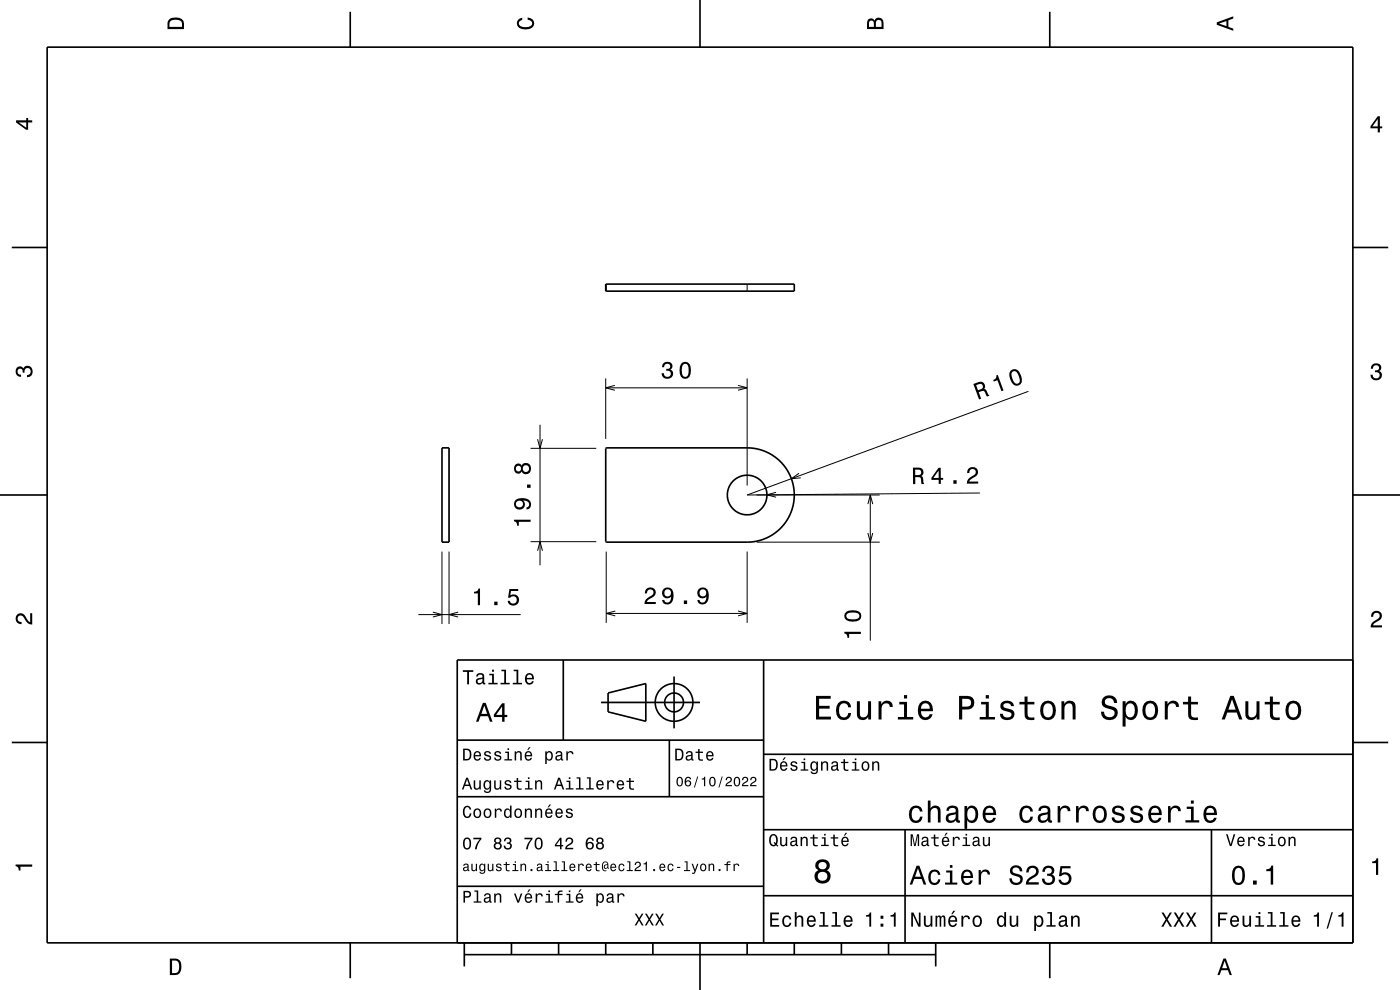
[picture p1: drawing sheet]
<svg xmlns="http://www.w3.org/2000/svg" width="297mm" height="210mm" viewBox="0 0 297 210" stroke-linecap="round" stroke-linejoin="round" font-family="sans-serif">
<g fill="none" stroke="#000" stroke-width=".21">
<path d="M128.6 60.3v1.5M158.5 60.3v1.5M112.6 95.1h13.9M114 93.2l.6 1.9 .5-1.9M114.6 90.1v29.8M128.5 80.3v12.8M128.5 82.3h30M130.4 81.7l-1.9 .6 1.9 .5M156.6 81.7l1.9 .6-1.9 .5M158.5 80.3v22.7M218.2 83l-59.7 22 49.4-.4M93.8 117v15.4"/>
<path d="M95.3 117v15.4M112.6 114.9h13.9M114 116.8l.6-1.9 .5 1.9M128.6 117v15.1M158.5 117v15.1M160.5 115h26.1M160.5 105h26.1M164.6 104.4l-1.9 .6 1.9 .5M169.5 100.4l-1.6 1.1 2-.1M184.1 106.9l.5-1.9 .5 1.9M184.1 113.1l.5 1.9 .5-1.9M184.6 105v30.9"/>
<path d="M88.8 130.4h21.7M91.8 129.9l2 .5-2 .5M97.2 129.9l-1.9 .5 1.9 .5M128.6 130.1h29.9M130.5 129.6l-1.9 .5 1.9 .5M156.6 129.6l1.9 .5-1.9 .5"/>
</g>
<g fill="none" stroke="#000" stroke-width=".35">
<path d="M10 10h277v190h-277zM74.3 2.5v7.5M148.5 0v10M222.7 2.5v7.5M2.5 52.5h7.5M287 52.5h7.5M128.5 60.3h40v1.5h-40zM93.8 95h1.5v20h-1.5zM128.5 95.1l30-.1a10 10 0 0 1 10 10 10 10 0 0 1-10 10h-29.9zM0 105h10M287 105h10M119.5 140v17"/>
<path d="M162 140v60M287 140h-190v60M2.5 157.5h7.5M97 157h65M127.5 149h21M129 147l8-2v8l-8-2zM142 157v12M143 143.5v11M287 157.5h7.5M97 169h65M162 176h125M162 160h125"/>
<path d="M192 176v24M257 176v24M97 188h65M162 190h125M74.3 200v7.5M98.5 202.5h100M98.5 200v5M108.5 200v2.5M118.5 200v2.5M128.5 200v2.5M138.5 200v2.5M148.5 200v10"/>
<path d="M158.5 200v2.5M168.5 200v2.5M178.5 200v2.5M188.5 200v2.5M198.5 200v5M222.7 200v7.5"/>
<circle cx="158.5" cy="105" r="4.2"/>
<circle cx="143" cy="149" r="2"/>
<circle cx="143" cy="149" r="4"/>
</g>
<g fill="#000">
<path d="M36 4a2.18 2.18 0 0 0-.5 2.2h3.5v-1.2a1.43 1.43 0 0 0-1.7-1.3zM36.3 4.4a2.15 2.15 0 0 1 2.2 .3l.1 1h-2.6v-1z" fill-rule="evenodd"/>
<path d="M109.9 4.2l.9-.4v.4a.7 .7 0 0 0-.7 .5 .7 .7 0 0 0 .3 .8 1.7 1.7 0 0 0 2.5-.5 .9 .9 0 0 0-1-.8v-.5a1.24 1.24 0 0 1 1.4 1.1 1.24 1.24 0 0 1-1 1.4 2.22 2.22 0 0 1-2.5-.7l-.2-.5z" fill-rule="evenodd"/>
<path d="M184.2 4.2l-.3 .7v1.3h3.5v-1.3a.98 .98 0 0 0-.7-1.1 .98 .98 0 0 0-1.2 .6 .84 .84 0 0 0-1.3-.2zM184.5 4.5a.54 .54 0 0 1 .6-.1 .54 .54 0 0 1 .3 .6v.7h-1zM185.9 4.4a.62 .62 0 0 1 .8-.1 .62 .62 0 0 1 .3 .6v.8h-1.2z" fill-rule="evenodd"/>
<path d="M258.1 4.7v.6l3.5 1.2v-.4l-1-.4v-1.4l1-.4v-.4zM258.6 5l1.6-.5v1z" fill-rule="evenodd"/>
<path d="M3.4 25.5v.5l2.1 1.5h.5v-1.5h.8v-.5h-.8v-.5h-.4v.5zM4 26h1.6v1.1z" fill-rule="evenodd"/>
<path d="M292.3 24.7l-1.6 2.1v.4h1.6v.9h.4v-.9h.5v-.4h-.5v-2.1zM292.3 25.2v1.6h-1.1z" fill-rule="evenodd"/>
<path d="M140.7 77l-.3 .9h.5a.62 .62 0 0 1 .3-.8 .62 .62 0 0 1 .8 .3 .62 .62 0 0 1-.2 .8h-.5v.4a.72 .72 0 0 1 1 .5 .72 .72 0 0 1-.5 .9 .72 .72 0 0 1-.9-.5l-.1-.3h-.4a1.18 1.18 0 0 0 1.5 1.2 1.18 1.18 0 0 0 .6-1.9l-.3-.1a.9 .9 0 0 0 .4-1.1 .9 .9 0 0 0-1.1-.6zM144.5 77.2a2.67 2.67 0 0 0 .3 3.1 1.14 1.14 0 0 0 1.7-.9 2.31 2.31 0 0 0-.6-2.5l-.5-.2-.6 .2zM145 77.3h.7a2.37 2.37 0 0 1 0 2.6h-.7a2.37 2.37 0 0 1 0-2.6z" fill-rule="evenodd"/>
<path d="M291.1 77.4a1.08 1.08 0 0 1 1.4-.2 1.08 1.08 0 0 1 .4 1.2l-.3 .3a1.06 1.06 0 0 1 .5 1.3 1.06 1.06 0 0 1-1.2 .7 1.1 1.1 0 0 1-1.2-1.2h.5a.71 .71 0 0 0 1 .8 .71 .71 0 0 0 .1-1.3h-.6v-.4a.61 .61 0 0 0 .8-.3 .61 .61 0 0 0-.2-.8 .61 .61 0 0 0-.9 .2l-.1 .5h-.5z" fill-rule="evenodd"/>
<path d="M3.6 78a.86 .86 0 0 1 1.4 .2 1.06 1.06 0 0 1 1.2-.6 1.06 1.06 0 0 1 .7 1.2 1.1 1.1 0 0 1-1.2 1.2v-.4a.71 .71 0 0 0 .8-1 .71 .71 0 0 0-1.3-.1v.6h-.4a.61 .61 0 0 0-.3-.8 .61 .61 0 0 0-.8 .2 .61 .61 0 0 0 .2 .8l.6 .2v.4a1.15 1.15 0 0 1-1.2-.6 1.15 1.15 0 0 1 .3-1.3z" fill-rule="evenodd"/>
<path d="M206.5 81.5l1.2 3.2 .4-.1-.5-1.4a.85 .85 0 0 1 1.4 .1l.4 .8 .5-.2-.8-1.3-.3-.1a.97 .97 0 0 0 0-1.2 .97 .97 0 0 0-1.2-.2zM207.1 81.7a1.09 1.09 0 0 1 1.2-.1 .6 .6 0 0 1 .2 .6 .6 .6 0 0 1-.5 .4l-.5 .2z" fill-rule="evenodd"/>
<path d="M211.3 79.6a.77 .77 0 0 1-.6 1l.1 .3 .8-.2 .9 2.3 .4-.2-1.2-3.3zM214.4 78.6a2.43 2.43 0 0 0 1.2 3.2 1.14 1.14 0 0 0 1.2-1.4 2.31 2.31 0 0 0-1.4-2.1l-.6 .1zM214.7 79l.6-.3a2.38 2.38 0 0 1 .9 2.5l-.6 .2a2.37 2.37 0 0 1-.9-2.4z" fill-rule="evenodd"/>
<path d="M109 110.2v.4a.77 .77 0 0 1 .7 .9h.4v-.8h2.5v-.5zM109.5 106a1.17 1.17 0 0 0-.3 1.7 1.17 1.17 0 0 0 1.7 .1 1.17 1.17 0 0 0 .1-1.6 1.03 1.03 0 0 1 1.3 .8 .56 .56 0 0 1-.6 .6v.5a1.18 1.18 0 0 0 .9-1.3 1.18 1.18 0 0 0-1.1-1.1 2.87 2.87 0 0 0-2 .3zM109.4 106.9a.75 .75 0 0 1 1.5 0 .75 .75 0 0 1-1.5 0zM111.8 102.8v.7h.8v-.7zM109.3 98.6a1.05 1.05 0 0 0-.2 1.4 1.05 1.05 0 0 0 1.3 .4l.3-.4a1.11 1.11 0 0 0 1.5 .4 1.11 1.11 0 0 0 .4-1.5 1.03 1.03 0 0 0-.9-.7 1.03 1.03 0 0 0-1 .6l-.1-.2a.85 .85 0 0 0-1.3 0zM110.9 99.4a.71 .71 0 0 1 1.4 0 .71 .71 0 0 1-1.4 0zM109.4 99.4a.6 .6 0 0 1 1.2 0 .6 .6 0 0 1-1.2 0z" fill-rule="evenodd"/>
<path d="M193.7 99.2v3.5h.5v-1.5a.84 .84 0 0 1 1.2 .6l.1 .9h.5l-.2-1.5-.3-.2a.97 .97 0 0 0 .4-1.2 .97 .97 0 0 0-1.1-.6zM194.1 99.6a1.08 1.08 0 0 1 1.3 .3 .6 .6 0 0 1-.1 .7 .6 .6 0 0 1-.6 .2h-.5z" fill-rule="evenodd"/>
<path d="M199.1 99.2l-1.5 2.2v.4h1.5v.9l.5-.1v-.8h.5v-.4h-.5v-2.2zM199.1 99.8v1.6h-1.1zM202.2 101.9l.1 .7h.6v-.7zM205.5 99.4l-.3 .9h.4a.7 .7 0 0 1 .5-.8 .7 .7 0 0 1 .9 .5 .7 .7 0 0 1-.5 .9 1.81 1.81 0 0 0-1.4 1.7h2.4v-.5l-1.9 .1a2.25 2.25 0 0 1 1.5-1.2 1.13 1.13 0 0 0 .1-1.7 1.13 1.13 0 0 0-1.7 .1z" fill-rule="evenodd"/>
<path d="M3.6 130.4a1.22 1.22 0 0 1 2 .7l.4 .6 .4 .3v-1.9h.4v2.4a1.8 1.8 0 0 1-1.7-1.4 .71 .71 0 0 0-.9-.5 .71 .71 0 0 0-.5 .8 .71 .71 0 0 0 .9 .5v.5a1.18 1.18 0 0 1-1.2-.7 1.18 1.18 0 0 1 .2-1.3z" fill-rule="evenodd"/>
<path d="M100.6 125.5v.4h.8v2.5h.4v-3.6h-.3a.77 .77 0 0 1-.9 .7zM104.9 127.6v.8h.6v-.8zM108.1 124.9l-.3 1.9h.4a.79 .79 0 0 1 1.1-.2 .79 .79 0 0 1 .1 1.2 .79 .79 0 0 1-1.2-.1v-.2h-.5a1.21 1.21 0 0 0 1.5 1 1.21 1.21 0 0 0 .8-1.6 1.21 1.21 0 0 0-1.7-.6l.1-.9h1.5v-.5z" fill-rule="evenodd"/>
<path d="M137.1 124.9l-.3 1h.5a.7 .7 0 0 1 .5-.9 .7 .7 0 0 1 .8 .5 .7 .7 0 0 1-.5 .9 1.8 1.8 0 0 0-1.4 1.7h2.4v-.4h-1.9a2.2 2.2 0 0 1 1.5-1.2 1.13 1.13 0 0 0 .1-1.6 1.13 1.13 0 0 0-1.7 0zM140.8 124.9a1.15 1.15 0 0 0-.1 1.7 1.15 1.15 0 0 0 1.7-.1 1.02 1.02 0 0 1-.8 1.3 .56 .56 0 0 1-.7-.5h-.4a1.18 1.18 0 0 0 1.2 .9 1.18 1.18 0 0 0 1.1-1.1 1.77 1.77 0 0 0-1.2-2.5zM140.9 125.8a.75 .75 0 0 1 1.5 0 .75 .75 0 0 1-1.5 0zM145.1 127.4v.7h.7v-.7zM148.2 124.9a1.15 1.15 0 0 0 0 1.7 1.15 1.15 0 0 0 1.7-.1 1.02 1.02 0 0 1-.9 1.3 .56 .56 0 0 1-.6-.5h-.5a1.18 1.18 0 0 0 1.3 .9 1.18 1.18 0 0 0 1.1-1.1 1.77 1.77 0 0 0-1.2-2.5zM148.4 125.8a.75 .75 0 0 1 1.5 0 .75 .75 0 0 1-1.5 0z" fill-rule="evenodd"/>
<path d="M179.1 134v.4a.77 .77 0 0 1 .7 .9h.3v-.8h2.5v-.5zM179.6 129.8a1.13 1.13 0 0 0-.5 1.2 1.13 1.13 0 0 0 1 .8 2.29 2.29 0 0 0 2.5-.6 1.14 1.14 0 0 0-.9-1.7 2.86 2.86 0 0 0-2.1 .3zM179.6 130.3a2.37 2.37 0 0 1 2.6 0v.7a2.37 2.37 0 0 1-2.6 0z" fill-rule="evenodd"/>
<path d="M291.2 129.9a1.18 1.18 0 0 1 1.9 .3 1.18 1.18 0 0 1-1 1.7l-.5 .3-.3 .5h1.9v.4h-2.4a1.8 1.8 0 0 1 1.4-1.8 .71 .71 0 0 0 .5-.8 .71 .71 0 0 0-.9-.5 .71 .71 0 0 0-.5 .8h-.4z" fill-rule="evenodd"/>
<path d="M98.2 158.8v2.5h.9a1.37 1.37 0 0 0 .7-2.2 1.56 1.56 0 0 0-1.6-.3zM98.6 159.1a.98 .98 0 0 1 1.1 .7 .98 .98 0 0 1-.6 1.2h-.5zM100.7 159.6a1.04 1.04 0 0 0-.2 1.2 1.04 1.04 0 0 0 1 .5l.5-.5h-.3l-.4 .3a.54 .54 0 0 1-.5-.7h1.3a.83 .83 0 0 0-.4-.9 .83 .83 0 0 0-1 .1zM100.9 159.7l.2-.1a.47 .47 0 0 1 .5 .1 .47 .47 0 0 1 .1 .5h-.9zM102.9 159.5l-.2 .1a.69 .69 0 0 0 .9 .9l.2 .1a.43 .43 0 0 1-.4 .5 .43 .43 0 0 1-.4-.4h-.3a.74 .74 0 0 0 .9 .7 .74 .74 0 0 0 .5-1l-1-.4a.38 .38 0 0 1 .3-.5 .38 .38 0 0 1 .4 .4h.3a.78 .78 0 0 0-1.2-.4zM105.1 159.5l-.2 .1a.69 .69 0 0 0 .9 .9l.2 .1a.43 .43 0 0 1-.4 .5 .43 .43 0 0 1-.5-.4h-.3a.74 .74 0 0 0 .9 .7 .74 .74 0 0 0 .5-1l-.9-.4a.38 .38 0 0 1 .3-.5 .38 .38 0 0 1 .4 .4h.3a.77 .77 0 0 0-1.2-.4zM107.2 159.4v.3h.5v1.3h-.7v.3h1.6v-.3h-.6v-1.6zM107.7 158.7v.4h.3v-.4zM109.2 159.4v1.9h.3v-1.1a.45 .45 0 0 1 .4-.6 .45 .45 0 0 1 .5 .5v1.2h.3v-1.3a.63 .63 0 0 0-.5-.7 .63 .63 0 0 0-.7 .4v-.3zM112.2 158.5l-.4 .6h.3l.5-.6zM111.5 159.6a1.04 1.04 0 0 0-.2 1.2 1.04 1.04 0 0 0 1.1 .5l.5-.5h-.3l-.5 .3a.54 .54 0 0 1-.5-.7h1.3a.83 .83 0 0 0-.4-.9 .83 .83 0 0 0-1 .1zM111.8 159.7l.1-.1a.48 .48 0 0 1 .5 .1 .48 .48 0 0 1 .2 .5h-1zM115.7 159.4v2.7h.3v-1.1a.66 .66 0 0 0 .7 .4 .66 .66 0 0 0 .5-.6 .91 .91 0 0 0 0-1.1 .91 .91 0 0 0-1-.3l-.2 .3v-.3zM116.1 159.8a.45 .45 0 0 1 .5-.2 .45 .45 0 0 1 .3 .4 .65 .65 0 0 1 .1 .8 .65 .65 0 0 1-.7 .2 .98 .98 0 0 1-.2-1.2zM118.1 159.5l-.2 .4h.3a.39 .39 0 0 1 .4-.3 .39 .39 0 0 1 .3 .5h-.1a.65 .65 0 0 0-1 .4 .65 .65 0 0 0 .6 .9l.6-.3 .1 .2h.4v-.2l-.2-.1v-1.1a.72 .72 0 0 0-.5-.6 .72 .72 0 0 0-.7 .2zM118.2 160.6l.8-.3a.55 .55 0 0 1-.2 .7 .55 .55 0 0 1-.6 0zM120.1 159.4v1.9h.4v-1.1a.47 .47 0 0 1 .2-.6 .47 .47 0 0 1 .6 .2v.2h.4a.64 .64 0 0 0-.5-.7 .64 .64 0 0 0-.8 .4v-.3z" fill-rule="evenodd"/>
<path d="M98.2 142.2v.3h.9v2.7h.4v-2.7h.9v-.3zM101.3 143l-.3 .5h.4a.47 .47 0 0 1 .5-.4 .47 .47 0 0 1 .4 .6l-.2 .1a.84 .84 0 0 0-1 .2 .84 .84 0 0 0 0 1.1 .9 .9 0 0 0 1.3-.2l.1 .2 .5 .1v-.3l-.3-.1v-1.3a.87 .87 0 0 0-1.4-.5zM101.4 144.3l.9-.3a.66 .66 0 0 1-.1 .7 .66 .66 0 0 1-.8 .1zM103.8 142.9v.3h.6v1.6h-.8v.4h2v-.4h-.8v-1.9zM104.4 142.1v.4h.4v-.4zM106.4 142.1v.3h.6v2.4h-.8v.4h1.9v-.4h-.7v-2.7zM109 142.1v.3h.6v2.4h-.8v.4h1.9v-.4h-.7v-2.7zM111.6 143.1a1.32 1.32 0 0 0 .7 2.1 .9 .9 0 0 0 .9-.7h-.3l-.2 .3-.4 .1a.65 .65 0 0 1-.6-.8h1.6a1 1 0 0 0-.4-1.2 1 1 0 0 0-1.3 .2zM111.9 143.3a.57 .57 0 0 1 .7-.1 .57 .57 0 0 1 .3 .6h-1.2z" fill-rule="evenodd"/>
<path d="M102.4 149.1l-1.4 4h.5l.4-1.2h1.6l.4 1.2h.6l-1.5-4zM102.7 149.7l.7 1.7h-1.3zM106.5 149.2l-1.7 2.4v.5h1.7v1h.5v-1h.6v-.5h-.6v-2.4zM106.5 149.9v1.7h-1.3z" fill-rule="evenodd"/>
<path d="M143.2 158.8v2.5h.9a1.37 1.37 0 0 0 .7-2.2 1.56 1.56 0 0 0-1.6-.3zM143.6 159.1a.98 .98 0 0 1 1.1 .7 .98 .98 0 0 1-.6 1.2h-.5zM145.7 159.5l-.2 .4h.3a.39 .39 0 0 1 .5-.3 .39 .39 0 0 1 .3 .5h-.2a.65 .65 0 0 0-.9 .4 .65 .65 0 0 0 .5 .9l.7-.3v.2h.4v-.2l-.1-.1-.1-1.1a.73 .73 0 0 0-.4-.6 .73 .73 0 0 0-.8 .2zM145.8 160.6l.8-.3a.55 .55 0 0 1-.1 .7 .55 .55 0 0 1-.7 0zM148.1 158.9v.5h-.5v.3h.5v1.3a.75 .75 0 0 0 1 .4v-.3a.48 .48 0 0 1-.7-.3v-1.1h.7v-.3h-.7v-.5zM150 159.6a1.04 1.04 0 0 0-.2 1.2 1.04 1.04 0 0 0 1.1 .5l.5-.5h-.4l-.4 .3a.54 .54 0 0 1-.5-.7h1.3a.83 .83 0 0 0-.4-.9 .83 .83 0 0 0-1 .1zM150.3 159.7l.1-.1a.48 .48 0 0 1 .5 .1 .48 .48 0 0 1 .2 .5h-1z" fill-rule="evenodd"/>
<path d="M173.1 147.6v5h3.2v-.6h-2.5v-1.7h2.2v-.6h-2.2v-1.5h2.4v-.6zM177.8 149.2a2.59 2.59 0 0 0 .5 3.4 1.58 1.58 0 0 0 2.3-1.4h-.6a.95 .95 0 0 1-.9 1 .95 .95 0 0 1-1-.9 1.59 1.59 0 0 1 .9-2.1 .85 .85 0 0 1 .9 .8h.7a1.56 1.56 0 0 0-1.1-1.3 1.56 1.56 0 0 0-1.7 .5zM181.8 148.8v2.5a1.27 1.27 0 0 0 .9 1.4 1.27 1.27 0 0 0 1.5-.7v.6h.6v-3.8h-.6v2.2a.92 .92 0 0 1-.6 1.1 .92 .92 0 0 1-1.2-.4v-2.9zM186.4 148.8v3.8h.6v-2.2a.95 .95 0 0 1 .5-1.1 .95 .95 0 0 1 1.2 .3l.1 .4h.6a1.28 1.28 0 0 0-1-1.4 1.28 1.28 0 0 0-1.4 .8v-.6zM190.8 148.9v.5h1v2.7h-1.3v.5h3.2v-.5h-1.3v-3.2zM191.8 147.4v.8h.6v-.8zM195.1 149.2a2.62 2.62 0 0 0 .5 3.4 1.57 1.57 0 0 0 2.2-1.1h-.6l-.3 .5-.5 .2a1.08 1.08 0 0 1-1-1.3h2.5a1.66 1.66 0 0 0-.7-2 1.66 1.66 0 0 0-2.1 .3zM195.6 149.5a.94 .94 0 0 1 1.2-.2 .94 .94 0 0 1 .5 1h-1.9zM203.5 147.6v5h.6v-2.1h.8a1.47 1.47 0 0 0 1.8-1.2 1.47 1.47 0 0 0-1.5-1.7zM204.1 148.2a1.6 1.6 0 0 1 1.8 .5 .86 .86 0 0 1 0 .9 .86 .86 0 0 1-.9 .3h-.9zM208.1 148.9v.5h1v2.7h-1.3v.5h3.3v-.5h-1.3v-3.2zM209.1 147.4v.8h.7v-.8zM212.6 148.9a1.08 1.08 0 0 0-.3 1.2 1.08 1.08 0 0 0 1 .7l1.1 .4a.57 .57 0 0 1 .2 .6 .57 .57 0 0 1-.5 .4 .96 .96 0 0 1-1.4-.8h-.6a1.6 1.6 0 0 0 1.3 1.4 1.6 1.6 0 0 0 1.7-.8 1.13 1.13 0 0 0-1-1.6l-1.1-.3-.2-.4a.87 .87 0 0 1 .9-.5 .87 .87 0 0 1 .8 .6h.6a1.4 1.4 0 0 0-2.1-1.1zM217.4 147.8v1.1h-1.1v.5h1.1v2.6l.2 .4 .4 .3h1.4v-.5a.97 .97 0 0 1-1.4-.5v-2.3h1.4v-.5h-1.4v-1.1zM221.1 149.2a2.56 2.56 0 0 0 .5 3.4 1.72 1.72 0 0 0 1.8-.2 1.72 1.72 0 0 0 .6-1.7 1.7 1.7 0 0 0-.9-1.9 1.7 1.7 0 0 0-2 .4zM221.6 149.6a.96 .96 0 0 1 1-.4 .96 .96 0 0 1 .7 .8 1.59 1.59 0 0 1-1 2.2 1.19 1.19 0 0 1-1-1.5zM225.2 148.8v3.8h.6v-2.2a.97 .97 0 0 1 .5-1.1 .97 .97 0 0 1 1.1 .2l.1 .7v2.4h.7v-2.5a1.27 1.27 0 0 0-.9-1.4 1.27 1.27 0 0 0-1.5 .6v-.5zM234.1 147.9a1.38 1.38 0 0 0-.3 1.5 1.38 1.38 0 0 0 1.3 .9 1.25 1.25 0 0 1 1.4 .9 1.15 1.15 0 0 1-1.3 .9 1.15 1.15 0 0 1-1-1.1h-.7a1.8 1.8 0 0 0 1.7 1.8 1.8 1.8 0 0 0 1.9-1.6 1.46 1.46 0 0 0-1.5-1.4l-.6-.2a.83 .83 0 0 1-.5-1.1 .83 .83 0 0 1 1.2-.3l.5 .5 .1 .4h.7a1.67 1.67 0 0 0-1-1.6 1.67 1.67 0 0 0-1.9 .4zM238.2 148.8v5.3h.6v-2.1a1.32 1.32 0 0 0 1.4 .7 1.32 1.32 0 0 0 1.1-1.1 2.43 2.43 0 0 0-.8-2.8 1.21 1.21 0 0 0-1.7 .5v-.5zM239.1 149.6a.9 .9 0 0 1 .9-.4 .9 .9 0 0 1 .7 .8 1.61 1.61 0 0 1-.9 2.2 1.18 1.18 0 0 1-1-1.5zM242.8 149.2a2.56 2.56 0 0 0 .5 3.4 1.72 1.72 0 0 0 1.8-.2 1.72 1.72 0 0 0 .6-1.7 1.7 1.7 0 0 0-.9-1.9 1.7 1.7 0 0 0-2 .4zM243.3 149.6a.96 .96 0 0 1 1-.4 .96 .96 0 0 1 .7 .8 1.59 1.59 0 0 1-1 2.2 1.19 1.19 0 0 1-1-1.5zM247.1 148.8v3.8h.6v-2.2a.95 .95 0 0 1 .5-1.1 .95 .95 0 0 1 1.2 .3l.1 .4h.6a1.28 1.28 0 0 0-1-1.4 1.28 1.28 0 0 0-1.4 .8v-.6zM252 147.8v1.1h-1v.5h1l.1 2.6 .2 .4 .4 .3h1.4v-.5a.97 .97 0 0 1-1.4-.5v-2.3h1.4v-.5h-1.4v-1.1zM261 147.6l-1.8 5h.6l.6-1.4h2l.5 1.4h.7l-1.9-5zM261.4 148.3l.7 2.2h-1.5zM264.2 148.8v2.5a1.27 1.27 0 0 0 .9 1.4 1.27 1.27 0 0 0 1.5-.7v.6h.6v-3.8h-.6v2.2a.92 .92 0 0 1-.6 1.1 .92 .92 0 0 1-1.1-.4l-.1-2.9zM269.4 147.8v1.1h-1.1v.5h1.1v2.6l.2 .4 .4 .3 .7 .1 .8-.1v-.5a.97 .97 0 0 1-1.4-.5l-.1-2.3h1.5v-.5h-1.5v-1.1zM273.1 149.2a2.56 2.56 0 0 0 .6 3.4 1.72 1.72 0 0 0 1.8-.2 1.72 1.72 0 0 0 .6-1.7 1.7 1.7 0 0 0-.9-1.9 1.7 1.7 0 0 0-2.1 .4zM273.6 149.6a.96 .96 0 0 1 1-.4 .96 .96 0 0 1 .7 .8 1.59 1.59 0 0 1-.9 2.2 1.19 1.19 0 0 1-1.1-1.5z" fill-rule="evenodd"/>
<path d="M98.9 165l-.9 2.5h.3l.3-.8h1l.2 .8h.4l-.9-2.5zM99.1 165.3l.4 1.1h-.8zM100.5 165.5v1.3a.63 .63 0 0 0 .4 .7 .63 .63 0 0 0 .8-.3v.3h.3v-2h-.3v1.2a.46 .46 0 0 1-.3 .5 .46 .46 0 0 1-.6-.2v-1.5zM102.8 165.7a1.06 1.06 0 0 0-.2 1.2 1.06 1.06 0 0 0 .9 .6l.4-.3a.52 .52 0 0 1-.2 .7 .52 .52 0 0 1-.8-.3h-.3a.78 .78 0 0 0 .9 .6 .78 .78 0 0 0 .7-.8v-1.9h-.3v.3l-.3-.2a.64 .64 0 0 0-.8 .1zM103 165.9a.45 .45 0 0 1 .5-.1 .45 .45 0 0 1 .3 .4 .65 .65 0 0 1 .1 .7 .65 .65 0 0 1-.7 .3l-.3-.4zM104.8 165.5v1.3a.63 .63 0 0 0 .5 .7 .63 .63 0 0 0 .7-.3v.3h.3v-2h-.3v1.2a.46 .46 0 0 1-.3 .5 .46 .46 0 0 1-.5-.2l-.1-1.5zM107.2 165.6l-.1 .2a.68 .68 0 0 0 .8 .9l.2 .1a.43 .43 0 0 1-.3 .5 .43 .43 0 0 1-.5-.4h-.3a.74 .74 0 0 0 .9 .7 .74 .74 0 0 0 .5-1.1l-1-.3a.38 .38 0 0 1 .3-.5 .38 .38 0 0 1 .5 .4l.3-.1a.77 .77 0 0 0-1.3-.4zM109.6 165v.6h-.5v.3h.5v1.3a.74 .74 0 0 0 1 .3v-.3l-.6-.1-.1-.3v-.9h.7v-.3h-.7v-.6zM111.5 165.6v.3h.5v1.3h-.6v.3h1.6v-.3h-.7v-1.6zM112 164.9v.3h.3v-.3zM113.5 165.5v2h.3v-1.1a.45 .45 0 0 1 .3-.6 .45 .45 0 0 1 .6 .2v1.5h.3v-1.3a.63 .63 0 0 0-.4-.7 .63 .63 0 0 0-.8 .3v-.3zM118.4 165l-.9 2.5h.3l.3-.8h1l.3 .8h.3l-.9-2.5zM118.6 165.3l.4 1.1h-.8zM120.2 165.6v.3h.5v1.3h-.7v.3h1.6v-.3h-.6v-1.6zM120.7 164.9v.3h.3v-.3zM122.3 164.9v.2h.5v2.1h-.6v.3h1.6v-.3h-.7v-2.3zM124.5 164.9v.2h.5v2.1h-.7v.3h1.7v-.3h-.7v-2.3zM126.7 165.7a1.04 1.04 0 0 0-.2 1.2 1.04 1.04 0 0 0 1 .6l.5-.6h-.3l-.4 .4a.54 .54 0 0 1-.5-.7h1.3a.83 .83 0 0 0-.4-1 .83 .83 0 0 0-1 .1zM126.9 165.9l.2-.1a.48 .48 0 0 1 .5 .1 .48 .48 0 0 1 .1 .4h-.9zM128.8 165.5v2h.3v-1.1a.47 .47 0 0 1 .3-.6 .47 .47 0 0 1 .6 .2v.1h.3a.64 .64 0 0 0-.5-.6 .64 .64 0 0 0-.7 .4v-.4zM131 165.7a1.04 1.04 0 0 0-.2 1.2 1.04 1.04 0 0 0 1.1 .6l.5-.6h-.3l-.5 .4a.54 .54 0 0 1-.5-.7h1.3a.83 .83 0 0 0-.3-1 .83 .83 0 0 0-1.1 .1zM131.3 165.9l.1-.1a.47 .47 0 0 1 .5 .1 .47 .47 0 0 1 .2 .4h-1zM133.5 165v.6h-.6v.3h.6v1.3a.74 .74 0 0 0 1 .3v-.3a.49 .49 0 0 1-.7-.2v-1.1h.7v-.3h-.7v-.6z" fill-rule="evenodd"/>
<path d="M98.4 178a1.44 1.44 0 0 0 .7 2.2 1.45 1.45 0 0 0 .6-2.2 .79 .79 0 0 0-1.3 0zM98.8 178h.5a1.69 1.69 0 0 1 0 1.9h-.5a1.71 1.71 0 0 1 0-1.9zM100.4 177.7v.3h1.4a3.7 3.7 0 0 0-1 2.2h.3a3.8 3.8 0 0 1 1-2.2v-.3zM105 177.8l-.1 .2a.57 .57 0 0 0 .2 .8 .78 .78 0 0 0-.1 1.2 .78 .78 0 0 0 1.2 0 .78 .78 0 0 0-.2-1.2 .68 .68 0 0 0 .2-1 .68 .68 0 0 0-.9-.1zM105.1 179.5a.51 .51 0 0 1 1 0 .51 .51 0 0 1-1 0zM105.2 178.3a.42 .42 0 0 1 .8 0 .42 .42 0 0 1-.8 0zM107.1 177.8l-.2 .7h.3a.44 .44 0 0 1 .3-.6 .44 .44 0 0 1 .5 .2 .44 .44 0 0 1-.1 .6h-.4v.3a.51 .51 0 0 1 .7 .3 .51 .51 0 0 1-.3 .7 .51 .51 0 0 1-.7-.4v-.2h-.4a.84 .84 0 0 0 1.1 .8 .84 .84 0 0 0 .5-1.3l-.2-.1a.72 .72 0 0 0 0-1.1 .72 .72 0 0 0-1.1 .1zM111.3 177.7v.3h1.3a3.7 3.7 0 0 0-1 2.2h.4a3.8 3.8 0 0 1 1-2.2v-.3zM113.6 178a1.44 1.44 0 0 0 .7 2.2 1.45 1.45 0 0 0 .6-2.2 .79 .79 0 0 0-1.3 0zM114 178h.5a1.69 1.69 0 0 1 0 1.9h-.5a1.71 1.71 0 0 1 0-1.9zM118.8 177.7l-1.1 1.5v.3h1.1v.7h.3v-.7h.4v-.3h-.4v-1.5zM118.8 178.1v1.1h-.8zM120.2 177.9l-.3 .6h.4a.5 .5 0 0 1 .3-.6 .5 .5 0 0 1 .7 .4 .5 .5 0 0 1-.4 .6l-.2 .1a1.17 1.17 0 0 0-.8 1.2h1.7v-.4h-1.3l.6-.5a.83 .83 0 0 0 .6-1.2 .83 .83 0 0 0-1.3-.2zM124.6 177.8a1.71 1.71 0 0 0 .2 2.3 .83 .83 0 0 0 1-.2 .83 .83 0 0 0-.1-1.1 .83 .83 0 0 0-1.1 0 .74 .74 0 0 1 .6-.9l.3 .1 .1 .3h.4a.8 .8 0 0 0-.5-.6 .8 .8 0 0 0-.9 .1zM124.6 179.4a.53 .53 0 0 1 1 0 .53 .53 0 0 1-1 0zM126.7 177.8l-.1 .2a.57 .57 0 0 0 .2 .8 .78 .78 0 0 0-.1 1.2 .78 .78 0 0 0 1.2 0 .78 .78 0 0 0-.2-1.2 .68 .68 0 0 0 .2-1 .68 .68 0 0 0-.9-.1zM126.8 179.5a.51 .51 0 0 1 1 0 .51 .51 0 0 1-1 0zM126.8 178.3a.45 .45 0 0 1 .9 0 .45 .45 0 0 1-.9 0z" fill-rule="evenodd"/>
<path d="M98.4 171.2a1.45 1.45 0 0 0 .7 2.3 .94 .94 0 0 0 .9-1h-.3a.59 .59 0 0 1-.8 .7 1.31 1.31 0 0 1 .2-2l.3 .1 .2 .4h.4a.85 .85 0 0 0-.6-.8 .85 .85 0 0 0-1 .3zM100.6 171.7a1.04 1.04 0 0 0-.1 1.3 1.04 1.04 0 0 0 1.1 .5 1.04 1.04 0 0 0 .5-1.3 1.04 1.04 0 0 0-1.2-.7zM100.9 171.9a.48 .48 0 0 1 .5-.1 .48 .48 0 0 1 .3 .4 .66 .66 0 0 1 0 .7 .66 .66 0 0 1-.7 .3 .98 .98 0 0 1-.1-1.3zM102.8 171.7a1.04 1.04 0 0 0-.2 1.3 1.04 1.04 0 0 0 1.2 .5 1.04 1.04 0 0 0 .5-1.3 1.04 1.04 0 0 0-1.2-.7zM103 171.9a.48 .48 0 0 1 .5-.1 .48 .48 0 0 1 .4 .4 .66 .66 0 0 1 0 .7 .66 .66 0 0 1-.7 .3 .97 .97 0 0 1-.2-1.3zM105 171.5v2h.3v-1.1a.47 .47 0 0 1 .2-.6 .47 .47 0 0 1 .6 .2l.1 .1h.3a.64 .64 0 0 0-.5-.6 .64 .64 0 0 0-.7 .4v-.4zM107.1 171.7a1.06 1.06 0 0 0-.2 1.2 1.06 1.06 0 0 0 .9 .6l.4-.3v.3h.3v-2.6h-.3v.9a.63 .63 0 0 0-1.1-.1zM107.4 171.9a.44 .44 0 0 1 .4-.1 .44 .44 0 0 1 .4 .4 .65 .65 0 0 1 0 .7 .65 .65 0 0 1-.7 .3l-.2-.4zM109.3 171.7a1.04 1.04 0 0 0-.1 1.3 1.04 1.04 0 0 0 1.1 .5 1.04 1.04 0 0 0 .5-1.3 1.04 1.04 0 0 0-1.2-.7zM109.5 171.9a.48 .48 0 0 1 .6-.1 .48 .48 0 0 1 .3 .4 .66 .66 0 0 1 0 .7 .66 .66 0 0 1-.7 .3 .98 .98 0 0 1-.2-1.3zM111.4 171.5v2h.3v-1.1a.45 .45 0 0 1 .3-.7 .45 .45 0 0 1 .5 .6v1.2h.4v-1.3a.63 .63 0 0 0-.5-.7 .63 .63 0 0 0-.7 .3v-.3zM113.5 171.5v2h.3v-1.1a.45 .45 0 0 1 .3-.6 .45 .45 0 0 1 .6 .2v1.5h.3v-1.3a.63 .63 0 0 0-.4-.7 .63 .63 0 0 0-.8 .3v-.3zM116.5 170.7l-.3 .6h.2l.5-.6zM115.9 171.7a1.04 1.04 0 0 0-.2 1.2 1.04 1.04 0 0 0 1 .6l.5-.6h-.3l-.4 .4a.54 .54 0 0 1-.5-.7h1.2a.83 .83 0 0 0-.3-1 .83 .83 0 0 0-1 .1zM116.1 171.9l.2-.1a.47 .47 0 0 1 .4 .1 .47 .47 0 0 1 .2 .4h-.9zM118 171.7a1.04 1.04 0 0 0-.2 1.2 1.04 1.04 0 0 0 1.1 .6l.5-.6h-.3l-.5 .4a.53 .53 0 0 1-.5-.7h1.3a.83 .83 0 0 0-.3-1 .83 .83 0 0 0-1.1 .1zM118.3 171.9l.1-.1a.47 .47 0 0 1 .5 .1 .47 .47 0 0 1 .2 .4h-1zM120.2 171.6l-.1 .2a.69 .69 0 0 0 .8 .9l.3 .1a.43 .43 0 0 1-.4 .5 .43 .43 0 0 1-.5-.4h-.3a.74 .74 0 0 0 .9 .7 .74 .74 0 0 0 .5-1.1l-1-.3a.38 .38 0 0 1 .3-.5 .38 .38 0 0 1 .5 .3h.3a.77 .77 0 0 0-1.3-.4z" fill-rule="evenodd"/>
<path d="M143.7 165a1.16 1.16 0 0 0 .5 1.8 1.16 1.16 0 0 0 .5-1.8 .63 .63 0 0 0-1 0zM144 165.1l.2-.1a.98 .98 0 0 1 0 1.6l-.2-.1-.2-.3v-.7zM145.5 164.9a1.37 1.37 0 0 0 .1 1.9 .66 .66 0 0 0 .9-.2 .66 .66 0 0 0-.1-.9 .66 .66 0 0 0-.9 0 .59 .59 0 0 1 .5-.7l.4 .3h.2a.64 .64 0 0 0-.4-.5 .64 .64 0 0 0-.7 .1zM145.5 166.2a.45 .45 0 0 1 .9 0 .45 .45 0 0 1-.9 0zM147.9 164.7l-.7 2.3h.2l.7-2.3zM148.9 165.1v.3h.4v1.4h.3v-2zM150.6 165a1.15 1.15 0 0 0 .5 1.8 1.16 1.16 0 0 0 .5-1.8 .63 .63 0 0 0-1 0zM150.9 165.1l.2-.1a.98 .98 0 0 1 0 1.6l-.2-.1-.2-.3v-.7zM153.1 164.7l-.7 2.3h.2l.7-2.3zM154.1 164.9l-.2 .6h.3a.4 .4 0 0 1 .3-.5 .4 .4 0 0 1 .5 .3 .4 .4 0 0 1-.3 .5l-.2 .1a.93 .93 0 0 0-.6 .9h1.4v-.3h-1.1l.5-.4a.67 .67 0 0 0 .5-1 .67 .67 0 0 0-1.1-.2zM155.8 165a1.15 1.15 0 0 0 .5 1.8 1.16 1.16 0 0 0 .5-1.8 .63 .63 0 0 0-1 0zM156.1 165.1l.2-.1a.98 .98 0 0 1 0 1.6l-.2-.1-.2-.3v-.7zM157.6 164.9l-.2 .6h.3a.4 .4 0 0 1 .3-.5 .4 .4 0 0 1 .5 .3 .4 .4 0 0 1-.3 .5l-.2 .1a.94 .94 0 0 0-.6 .9h1.3v-.3h-1l.4-.4a.67 .67 0 0 0 .6-1 .67 .67 0 0 0-1.1-.2zM159.3 164.9l-.2 .6h.3a.4 .4 0 0 1 .3-.5 .4 .4 0 0 1 .5 .3 .4 .4 0 0 1-.3 .5l-.2 .1a.93 .93 0 0 0-.6 .9h1.4v-.3h-1.1l.5-.4a.67 .67 0 0 0 .5-1 .67 .67 0 0 0-1.1-.2z" fill-rule="evenodd"/>
<path d="M163.2 161v2.5h.9a1.37 1.37 0 0 0 .7-2.2 1.58 1.58 0 0 0-1.6-.3zM163.6 161.3a.98 .98 0 0 1 1.1 .7 .98 .98 0 0 1-.6 1.2h-.5zM166.4 160.7l-.4 .6h.2l.5-.6zM165.7 161.7a1.04 1.04 0 0 0-.2 1.2 1.04 1.04 0 0 0 1 .6l.5-.6h-.3l-.4 .4a.54 .54 0 0 1-.5-.7h1.3a.83 .83 0 0 0-.4-1 .83 .83 0 0 0-1 .1zM165.9 161.9l.2-.1a.48 .48 0 0 1 .5 .1 .48 .48 0 0 1 .1 .4h-.9zM167.9 161.6l-.2 .2a.68 .68 0 0 0 .9 .9l.2 .1a.43 .43 0 0 1-.4 .5 .43 .43 0 0 1-.4-.4h-.3a.74 .74 0 0 0 .9 .7 .74 .74 0 0 0 .5-1.1l-1-.3a.38 .38 0 0 1 .3-.5 .38 .38 0 0 1 .4 .4l.3-.1a.78 .78 0 0 0-1.2-.4zM170 161.6v.3h.5v1.3h-.7v.3h1.7v-.3h-.7v-1.6zM170.5 160.9v.3h.3v-.3zM172.1 161.7a1.06 1.06 0 0 0-.2 1.2 1.06 1.06 0 0 0 .9 .6l.4-.3a.52 .52 0 0 1-.2 .7 .52 .52 0 0 1-.7-.3h-.3a.78 .78 0 0 0 .9 .6 .78 .78 0 0 0 .6-.8v-1.9h-.3v.4l-.2-.3a.64 .64 0 0 0-.9 .1zM172.4 161.9a.45 .45 0 0 1 .4-.1 .45 .45 0 0 1 .4 .4 .65 .65 0 0 1 0 .7 .65 .65 0 0 1-.7 .3l-.2-.4zM174.2 161.5v2h.3v-1.1a.45 .45 0 0 1 .3-.6 .45 .45 0 0 1 .5 .2l.1 1.5h.3v-1.3a.63 .63 0 0 0-.5-.7 .63 .63 0 0 0-.7 .3v-.3zM176.6 161.6l-.2 .5h.3a.39 .39 0 0 1 .4-.4 .39 .39 0 0 1 .3 .6h-.1a.65 .65 0 0 0-1 .4 .65 .65 0 0 0 .6 .8l.6-.3 .1 .2 .4 .1-.2-.4v-1a.73 .73 0 0 0-1.2-.5zM176.7 162.7l.8-.2a.55 .55 0 0 1-.2 .6 .55 .55 0 0 1-.6 .1zM178.9 161v.6h-.5v.3h.5l.1 1.3a.75 .75 0 0 0 1 .3v-.3a.48 .48 0 0 1-.7-.2v-1.1h.7v-.3h-.7v-.6zM180.8 161.6v.3h.5v1.3h-.6v.3h1.6v-.3h-.6v-1.6zM181.3 160.9v.3h.4v-.3zM183 161.7a1.04 1.04 0 0 0-.2 1.3 1.04 1.04 0 0 0 1.2 .5 1.04 1.04 0 0 0 .4-1.3 1.04 1.04 0 0 0-1.2-.7zM183.2 161.9a.48 .48 0 0 1 .5-.1 .48 .48 0 0 1 .4 .4 .66 .66 0 0 1 0 .7 .66 .66 0 0 1-.7 .3 .98 .98 0 0 1-.2-1.3zM185 161.5v2h.3v-1.1a.45 .45 0 0 1 .3-.6 .45 .45 0 0 1 .6 .2v1.5h.3v-1.3a.63 .63 0 0 0-.4-.7 .63 .63 0 0 0-.8 .3v-.3z" fill-rule="evenodd"/>
<path d="M163.4 177.2a1.45 1.45 0 0 0 .7 2.3l.5-.2 .3 .3 .2-.2-.3-.3a1.53 1.53 0 0 0-.5-2.2l-.6 .1zM163.8 177.3l.3-.1a1.21 1.21 0 0 1 .5 1.7l-.3-.3-.2 .2 .3 .3a.45 .45 0 0 1-.7-.1 1.62 1.62 0 0 1 .1-1.7zM165.5 177.5v1.3a.63 .63 0 0 0 .4 .7 .63 .63 0 0 0 .8-.3v.3h.3v-2h-.3v1.2a.46 .46 0 0 1-.3 .5 .46 .46 0 0 1-.6-.2v-1.5zM167.9 177.6l-.2 .5h.3a.39 .39 0 0 1 .5-.4 .39 .39 0 0 1 .2 .6h-.1a.65 .65 0 0 0-.9 .4 .65 .65 0 0 0 .5 .8l.6-.3 .1 .2 .4 .1v-.3h-.2v-1.1a.73 .73 0 0 0-1.2-.5zM168 178.7l.8-.2a.55 .55 0 0 1-.2 .6 .55 .55 0 0 1-.6 .1zM169.8 177.5v2h.4v-1.1a.45 .45 0 0 1 .2-.6 .45 .45 0 0 1 .6 .2v1.5h.3v-1.3a.63 .63 0 0 0-.4-.7 .63 .63 0 0 0-.8 .3v-.3zM172.4 177v.6h-.5v.3h.5l.1 1.3a.75 .75 0 0 0 1 .3v-.3a.49 .49 0 0 1-.7-.2v-1.1h.7v-.3h-.7v-.6zM174.3 177.6v.3h.5v1.3h-.6v.3h1.6v-.3h-.6v-1.6zM174.8 176.9v.3h.4v-.3zM176.8 177v.6h-.6v.3h.6v1.3a.74 .74 0 0 0 1 .3v-.3a.49 .49 0 0 1-.7-.2v-1.1h.7v-.3h-.7v-.6zM179.4 176.7l-.4 .6h.2l.5-.6zM178.7 177.7a1.04 1.04 0 0 0-.2 1.2 1.04 1.04 0 0 0 1 .6l.5-.6h-.3l-.4 .4a.54 .54 0 0 1-.5-.7h1.3a.83 .83 0 0 0-.4-1 .83 .83 0 0 0-1 .1zM178.9 177.9l.2-.1a.48 .48 0 0 1 .5 .1 .48 .48 0 0 1 .1 .4h-.9z" fill-rule="evenodd"/>
<path d="M193.2 177v2.5h.3v-2.3l.4 2.3h.3l.5-2.3v2.3h.3v-2.5h-.5l-.4 2.2-.5-2.2zM195.7 177.6l-.2 .5h.3a.39 .39 0 0 1 .5-.4 .39 .39 0 0 1 .3 .6h-.2a.65 .65 0 0 0-.9 .4 .65 .65 0 0 0 .5 .8l.7-.3v.2l.4 .1v-.3h-.1l-.1-1.1a.73 .73 0 0 0-1.2-.5zM195.8 178.7l.8-.2a.55 .55 0 0 1-.1 .6 .55 .55 0 0 1-.7 .1zM198.1 177v.6h-.5v.3h.5v1.3a.74 .74 0 0 0 1 .3v-.3a.49 .49 0 0 1-.7-.2v-1.1h.7v-.3h-.7v-.6zM200.7 176.7l-.4 .6h.3l.5-.6zM200 177.7a1.04 1.04 0 0 0-.2 1.2 1.04 1.04 0 0 0 1.1 .6l.5-.6h-.4l-.4 .4a.54 .54 0 0 1-.5-.7h1.3a.83 .83 0 0 0-.4-1 .83 .83 0 0 0-1 .1zM200.3 177.9l.1-.1a.48 .48 0 0 1 .5 .1 .48 .48 0 0 1 .2 .4h-1zM202.1 177.5v2h.3v-1.1a.47 .47 0 0 1 .3-.6 .47 .47 0 0 1 .6 .2v.1h.3a.64 .64 0 0 0-.4-.6 .64 .64 0 0 0-.8 .4v-.4zM204.3 177.6v.3h.5v1.3h-.6v.3h1.6v-.3h-.6v-1.6zM204.8 176.9v.3h.4v-.3zM206.6 177.6l-.2 .5h.3a.39 .39 0 0 1 .4-.4 .39 .39 0 0 1 .3 .6h-.1a.65 .65 0 0 0-1 .4 .65 .65 0 0 0 .6 .8l.6-.3 .1 .2 .4 .1v-.3h-.2v-1.1a.72 .72 0 0 0-.5-.6 .72 .72 0 0 0-.7 .1zM206.7 178.7l.8-.2a.55 .55 0 0 1-.2 .6 .55 .55 0 0 1-.6 .1zM208.5 177.5v1.3a.63 .63 0 0 0 .5 .7 .63 .63 0 0 0 .7-.3v.3h.3v-2h-.3v1.2a.46 .46 0 0 1-.3 .5 .46 .46 0 0 1-.6-.2v-1.5z" fill-rule="evenodd"/>
<path d="M193.2 171.4a1.96 1.96 0 0 0 1.1 3.2 1.36 1.36 0 0 0 1.4-1.4h-.5a.86 .86 0 0 1-.8 .9 .86 .86 0 0 1-.9-.8 1.44 1.44 0 0 1 .8-1.9 .77 .77 0 0 1 .8 .7h.6a1.4 1.4 0 0 0-1-1.2 1.4 1.4 0 0 0-1.5 .5zM196.8 169.8v4.7h.6v-2a.82 .82 0 0 1 .5-1 .82 .82 0 0 1 1 .4l.1 2.6h.5v-2.3a1.13 1.13 0 0 0-.7-1.3 1.13 1.13 0 0 0-1.4 .6v-1.7zM201.1 171.2l-.2 .3-.1 .5h.5a.71 .71 0 0 1 .8-.7 .71 .71 0 0 1 .5 1l-.2 .1a1.46 1.46 0 0 0-1.8 1.2 .93 .93 0 0 0 1.1 1l.6-.2 .5-.4 .1 .4 .8 .1v-.5h-.4v-2.1a1.31 1.31 0 0 0-2.2-.7zM201.3 173.1l1.4-.4a.99 .99 0 0 1-.2 1.1 .99 .99 0 0 1-1.2 .1l-.1-.4zM204.6 171v4.8h.6v-1.9a1.19 1.19 0 0 0 1.3 .7 1.19 1.19 0 0 0 .9-1.1 1.94 1.94 0 0 0-1.2-2.6 1.06 1.06 0 0 0-1 .6v-.5zM205.4 171.7a.81 .81 0 0 1 .9-.3 .81 .81 0 0 1 .6 .7 1.45 1.45 0 0 1-.8 2 1.52 1.52 0 0 1-.7-2.4zM208.8 171.4a1.98 1.98 0 0 0 1.1 3.2 1.36 1.36 0 0 0 1.4-1.1h-.6l-.3 .4-.5 .2a.97 .97 0 0 1-.9-1.2h2.3a1.5 1.5 0 0 0-.6-1.8 1.5 1.5 0 0 0-1.9 .3zM209.3 171.6a.85 .85 0 0 1 1-.1 .85 .85 0 0 1 .4 .9h-1.7zM216.6 171.4a1.96 1.96 0 0 0 1.1 3.2 1.36 1.36 0 0 0 1.4-1.4h-.5a.86 .86 0 0 1-.8 .9 .86 .86 0 0 1-.9-.8 1.44 1.44 0 0 1 .8-1.9 .77 .77 0 0 1 .9 .7h.5a1.4 1.4 0 0 0-.9-1.2 1.4 1.4 0 0 0-1.6 .5zM220.6 171.2l-.2 .3-.1 .5h.5a.71 .71 0 0 1 .9-.7 .71 .71 0 0 1 .4 1l-.2 .1a1.46 1.46 0 0 0-1.8 1.2 .93 .93 0 0 0 1.1 1l.6-.2 .5-.4 .2 .4 .7 .1v-.5h-.3l-.1-2.1a1.31 1.31 0 0 0-2.2-.7zM220.8 173.1l1.5-.4a.99 .99 0 0 1-.3 1.1 .99 .99 0 0 1-1.1 .1l-.2-.4zM224.4 171v3.5h.5v-2a.85 .85 0 0 1 .5-1 .85 .85 0 0 1 1.1 .3v.3h.6a1.15 1.15 0 0 0-.9-1.2 1.15 1.15 0 0 0-1.3 .7v-.6zM228.3 171v3.5h.5v-2a.85 .85 0 0 1 .5-1 .85 .85 0 0 1 1.1 .3v.3h.6a1.15 1.15 0 0 0-.9-1.2 1.15 1.15 0 0 0-1.3 .7v-.6zM232.2 171.4a1.96 1.96 0 0 0 1.1 3.2 1.95 1.95 0 0 0 1.6-1.6 1.95 1.95 0 0 0-1-2l-.6-.1-.6 .1zM232.6 171.7a.86 .86 0 0 1 .9-.3 .86 .86 0 0 1 .7 .7 1.43 1.43 0 0 1-.9 2 1.51 1.51 0 0 1-.7-2.4zM236.2 171.2a.97 .97 0 0 0-.2 1 .97 .97 0 0 0 .9 .7l1 .3a.51 .51 0 0 1 .1 .5 .51 .51 0 0 1-.4 .3 .87 .87 0 0 1-1.2-.6h-.6a1.42 1.42 0 0 0 1.4 1.2 1.42 1.42 0 0 0 1.4-1.2 1.01 1.01 0 0 0-1-1l-1-.2-.1-.3a.78 .78 0 0 1 .7-.5 .78 .78 0 0 1 .8 .5h.5a1.26 1.26 0 0 0-1.9-1zM240.1 171.2a.97 .97 0 0 0-.2 1 .97 .97 0 0 0 .9 .7l1 .3a.51 .51 0 0 1 .1 .5 .51 .51 0 0 1-.4 .3 .86 .86 0 0 1-1.2-.6h-.6a1.41 1.41 0 0 0 1.4 1.2 1.41 1.41 0 0 0 1.4-1.2 1.01 1.01 0 0 0-1-1l-1-.2-.1-.3a.78 .78 0 0 1 .7-.5 .78 .78 0 0 1 .8 .5h.5a1.26 1.26 0 0 0-1.9-1zM244 171.4a1.98 1.98 0 0 0 1 3.2 1.36 1.36 0 0 0 1.4-1.1h-.6l-.3 .4-.4 .2a.97 .97 0 0 1-.9-1.2h2.3a1.5 1.5 0 0 0-.7-1.8 1.5 1.5 0 0 0-1.8 .3zM244.4 171.6a.85 .85 0 0 1 1-.1 .85 .85 0 0 1 .5 .9h-1.7zM247.8 171v3.5h.6v-2a.85 .85 0 0 1 .4-1 .85 .85 0 0 1 1.1 .3v.3h.6a1.15 1.15 0 0 0-.9-1.2 1.15 1.15 0 0 0-1.3 .7v-.6zM251.8 171.1v.5h.9v2.4h-1.2v.5h2.9v-.5h-1.2v-2.9zM252.6 169.8v.7h.6v-.7zM255.7 171.4a1.98 1.98 0 0 0 1 3.2 1.36 1.36 0 0 0 1.4-1.1h-.6l-.2 .4-.5 .2a.97 .97 0 0 1-.9-1.2h2.3a1.5 1.5 0 0 0-.7-1.8 1.5 1.5 0 0 0-1.8 .3zM256.1 171.6a.85 .85 0 0 1 1.1-.1 .85 .85 0 0 1 .4 .9h-1.7z" fill-rule="evenodd"/>
<path d="M260.1 177l.8 2.5h.4l.8-2.5h-.4l-.6 2.1-.7-2.1zM262.7 177.7a1.04 1.04 0 0 0-.2 1.2 1.04 1.04 0 0 0 1 .6l.5-.6h-.3l-.4 .4a.54 .54 0 0 1-.5-.7h1.3a.83 .83 0 0 0-.4-1 .83 .83 0 0 0-1 .1zM262.9 177.9l.2-.1a.48 .48 0 0 1 .5 .1 .48 .48 0 0 1 .1 .4h-.9zM264.8 177.5v2h.3v-1.1a.47 .47 0 0 1 .3-.6 .47 .47 0 0 1 .6 .2v.1h.3a.64 .64 0 0 0-.5-.6 .64 .64 0 0 0-.7 .4v-.4zM267 177.6l-.1 .2a.69 .69 0 0 0 .9 .9l.2 .1a.43 .43 0 0 1-.4 .5 .43 .43 0 0 1-.5-.4h-.3a.74 .74 0 0 0 .9 .7 .74 .74 0 0 0 .5-1.1l-.9-.3a.38 .38 0 0 1 .3-.5 .38 .38 0 0 1 .4 .4l.3-.1a.78 .78 0 0 0-1.3-.4zM269.2 177.6v.3h.5v1.3h-.7v.3h1.6v-.3h-.6v-1.6zM269.7 176.9v.3h.3v-.3zM271.3 177.7a1.04 1.04 0 0 0-.1 1.3 1.04 1.04 0 0 0 1.1 .5 1.04 1.04 0 0 0 .5-1.3 1.04 1.04 0 0 0-1.2-.7zM271.5 177.9a.48 .48 0 0 1 .6-.1 .48 .48 0 0 1 .3 .4 .67 .67 0 0 1 0 .7 .67 .67 0 0 1-.7 .3 .98 .98 0 0 1-.2-1.3zM273.3 177.5v2h.4v-1.1a.45 .45 0 0 1 .3-.7 .45 .45 0 0 1 .5 .6v1.2h.4v-1.3a.63 .63 0 0 0-.5-.7 .63 .63 0 0 0-.7 .3v-.3z" fill-rule="evenodd"/>
<path d="M3.3 183.4h3.5v.4h-2.5v.9h-.3a.77 .77 0 0 0-.7-1z" fill-rule="evenodd"/>
<path d="M98.3 189v2.5h.4v-1.1a.96 .96 0 0 0 1.2-.7 .67 .67 0 0 0-.7-.7zM98.7 189.3h.4a.43 .43 0 0 1 .5 .4 .43 .43 0 0 1-.5 .4h-.4zM100.6 188.9v.3h.5v2h-.6v.3h1.6v-.3h-.6v-2.3zM102.9 189.6l-.2 .5h.3a.39 .39 0 0 1 .5-.4 .39 .39 0 0 1 .2 .6h-.1a.65 .65 0 0 0-.9 .4 .65 .65 0 0 0 .5 .8l.6-.3 .1 .2 .4 .1v-.3h-.2v-1.1a.73 .73 0 0 0-1.2-.5zM103 190.7l.8-.2a.55 .55 0 0 1-.2 .6 .55 .55 0 0 1-.6 .1zM104.8 189.5v2h.4v-1.1a.45 .45 0 0 1 .2-.6 .45 .45 0 0 1 .6 .2v1.5h.3v-1.3a.63 .63 0 0 0-.4-.7 .63 .63 0 0 0-.8 .3v-.3zM109 189.5l.8 2h.3l.7-2h-.3l-.6 1.6-.5-1.6zM112.2 188.7l-.4 .6h.3l.5-.6zM111.5 189.7a1.04 1.04 0 0 0-.2 1.2 1.04 1.04 0 0 0 1.1 .6l.5-.6h-.3l-.5 .4a.54 .54 0 0 1-.5-.7h1.3a.83 .83 0 0 0-.4-1 .83 .83 0 0 0-1 .1zM111.8 189.9l.1-.1a.48 .48 0 0 1 .5 .1 .48 .48 0 0 1 .2 .4h-1zM113.6 189.5v2h.4v-1.1a.47 .47 0 0 1 .2-.6 .47 .47 0 0 1 .6 .2v.1h.4a.64 .64 0 0 0-.5-.6 .64 .64 0 0 0-.8 .4v-.4zM115.8 189.6v.3h.5v1.3h-.6v.3h1.6v-.3h-.6v-1.6zM116.3 188.9v.3h.4v-.3zM117.7 189.6v.3h.6v1.6h.3v-1.6h.7v-.3h-.7v-.3l.7-.1v-.3a.68 .68 0 0 0-.7 0 .68 .68 0 0 0-.3 .7zM120.2 189.6v.3h.5v1.3h-.7v.3h1.6v-.3h-.6v-1.6zM120.7 188.9v.3h.3v-.3zM123 188.7l-.3 .6h.2l.5-.6zM122.4 189.7a1.04 1.04 0 0 0-.2 1.2 1.04 1.04 0 0 0 1 .6l.5-.6h-.3l-.4 .4a.54 .54 0 0 1-.5-.7h1.2a.83 .83 0 0 0-.3-1 .83 .83 0 0 0-1 .1zM122.6 189.9l.2-.1a.48 .48 0 0 1 .5 .1 .48 .48 0 0 1 .1 .4h-.9zM126.5 189.5v2.7h.3v-1a.66 .66 0 0 0 .7 .3 .66 .66 0 0 0 .6-.6 .91 .91 0 0 0 0-1 .91 .91 0 0 0-1-.3l-.3 .2v-.3zM127 189.9a.45 .45 0 0 1 .5-.1 .45 .45 0 0 1 .3 .4v.3a.6 .6 0 0 1-.5 .8 .85 .85 0 0 1-.3-1.4zM128.9 189.6l-.2 .5h.3a.39 .39 0 0 1 .5-.4 .39 .39 0 0 1 .3 .6h-.2a.65 .65 0 0 0-.9 .4 .65 .65 0 0 0 .5 .8l.6-.3 .1 .2 .4 .1v-.3h-.2v-1.1a.73 .73 0 0 0-1.2-.5zM129 190.7l.8-.2a.55 .55 0 0 1-.1 .6 .55 .55 0 0 1-.7 .1zM131 189.5v2h.3v-1.1a.47 .47 0 0 1 .3-.6 .47 .47 0 0 1 .6 .2v.1h.3a.64 .64 0 0 0-.5-.6 .64 .64 0 0 0-.7 .4v-.4z" fill-rule="evenodd"/>
<path d="M98.4 183.3l-.1 .4h.2a.32 .32 0 0 1 .4-.3 .32 .32 0 0 1 .2 .4 .61 .61 0 0 0-.7 .2 .61 .61 0 0 0-.1 .7 .6 .6 0 0 0 .9-.1v.1l.4 .1-.2-.2v-1a.58 .58 0 0 0-.4-.4 .58 .58 0 0 0-.6 .1zM98.5 184.2l.7-.2v.2a.34 .34 0 0 1-.4 .4 .34 .34 0 0 1-.3-.4zM100 183.2v1a.51 .51 0 0 0 .4 .6 .51 .51 0 0 0 .6-.3v.3h.2v-1.6h-.3v1.1l-.4 .3-.2-.2v-1.2zM101.8 183.4a.85 .85 0 0 0-.1 .9 .85 .85 0 0 0 .7 .5l.3-.3a.42 .42 0 0 1-.2 .6 .42 .42 0 0 1-.5-.2h-.3a.63 .63 0 0 0 .7 .5 .63 .63 0 0 0 .5-.7v-1.5h-.2v.3l-.5-.3zM102 183.6l.1-.2a.56 .56 0 0 1 .6 .6 .56 .56 0 0 1-.6 .6l-.2-.3zM103.5 183.2v1a.51 .51 0 0 0 .3 .6 .51 .51 0 0 0 .6-.3v.3h.3v-1.6h-.3v1.1l-.4 .3-.3-.2v-1.2zM105.4 183.3l-.2 .3 .1 .3 .8 .3a.35 .35 0 0 1-.3 .4 .35 .35 0 0 1-.4-.3h-.2a.59 .59 0 0 0 .7 .6 .59 .59 0 0 0 .4-.9l-.8-.2a.31 .31 0 0 1 .3-.4 .31 .31 0 0 1 .3 .2h.3a.62 .62 0 0 0-1-.3zM107.3 182.8v.5h-.5v.2h.5v1a.6 .6 0 0 0 .8 .3v-.2l-.5-.1-.1-.3v-.7h.6v-.2h-.6v-.5zM108.8 183.3v.2h.4v1.1h-.5v.2h1.3v-.2h-.5v-1.3zM109.2 182.7v.3h.3v-.3zM110.4 183.2v1.6h.3v-1.1l.4-.3 .2 .2 .1 1.2h.2v-1a.51 .51 0 0 0-.3-.6 .51 .51 0 0 0-.6 .3v-.3zM112.5 184.3v.5h.4v-.5zM114 183.3l-.1 .4h.2a.32 .32 0 0 1 .4-.3 .32 .32 0 0 1 .2 .4 .61 .61 0 0 0-.7 .2 .61 .61 0 0 0 0 .7 .6 .6 0 0 0 .8-.1l.1 .1 .3 .1-.2-.2v-1a.58 .58 0 0 0-.4-.4 .58 .58 0 0 0-.6 .1zM114.1 184.2l.7-.2v.2a.34 .34 0 0 1-.4 .4 .34 .34 0 0 1-.3-.4zM115.7 183.3v.2h.4v1.1h-.5v.2h1.3v-.2h-.5v-1.3zM116.1 182.7v.3h.3v-.3zM117.5 182.7v.2h.4v1.7h-.6v.2h1.3v-.2h-.5v-1.9zM119.2 182.7v.2h.4v1.7h-.5v.2h1.3v-.2h-.6v-1.9zM121 183.4a.83 .83 0 0 0-.2 .9 .83 .83 0 0 0 .8 .5l.4-.5-.7 .3-.3-.5h1.1v-.1a.64 .64 0 0 0-.4-.8 .64 .64 0 0 0-.7 .2zM121.2 183.5l.4-.1 .2 .5h-.8zM122.7 183.2v1.6h.2l.1-1.3 .4-.1 .2 .3h.3a.51 .51 0 0 0-.4-.5 .51 .51 0 0 0-.6 .3v-.3zM124.4 183.4a.83 .83 0 0 0-.1 .9 .83 .83 0 0 0 .8 .5l.4-.5-.8 .3-.2-.5h1v-.1a.64 .64 0 0 0-.3-.8 .64 .64 0 0 0-.8 .2zM124.6 183.5l.5-.1 .2 .5h-.8zM126.4 182.8v.5h-.5v.2h.5v1a.6 .6 0 0 0 .8 .3v-.2l-.5-.1-.1-.3v-.7h.6v-.2h-.6v-.5zM128 182.9a1.51 1.51 0 0 0 .1 1.9h.6v-.2a.49 .49 0 0 1-.8-.4 .96 .96 0 0 1 .5-1.3l.3 .1 .1 .3a.65 .65 0 0 0-.6 .9l.2 .1 .5-.2v.1l.3 .1-.1-.3a.96 .96 0 0 0-.7-1.3zM128.3 183.7l.5-.2-.1 .5-.3 .1zM129.6 183.4a.83 .83 0 0 0-.1 .9 .83 .83 0 0 0 .8 .5l.4-.5-.7 .3-.3-.5h1v-.1a.64 .64 0 0 0-.3-.8 .64 .64 0 0 0-.8 .2zM129.8 183.5l.5-.1 .2 .5h-.8zM131.4 183.4a.83 .83 0 0 0-.2 1 .83 .83 0 0 0 .9 .4l.4-.6h-.3l-.2 .4a.58 .58 0 0 1-.6-.6 .58 .58 0 0 1 .6-.6l.2 .3h.3a.62 .62 0 0 0-.5-.5 .62 .62 0 0 0-.6 .2zM133.1 182.7v.2h.4v1.7h-.5v.2h1.2v-.2h-.5v-1.9zM134.8 182.9l-.2 .6h.3a.4 .4 0 0 1 .3-.5 .4 .4 0 0 1 .5 .3 .4 .4 0 0 1-.3 .5l-.2 .1a.93 .93 0 0 0-.6 .9h1.4v-.3h-1.1l.5-.4a.67 .67 0 0 0 .5-1 .67 .67 0 0 0-1.1-.2zM136.5 183.1v.3h.5v1.4h.2v-2zM138.6 184.3v.5h.4v-.5zM140 183.4a.83 .83 0 0 0-.1 .9 .83 .83 0 0 0 .8 .5l.4-.5-.7 .3-.3-.5h1v-.1a.64 .64 0 0 0-.3-.8 .64 .64 0 0 0-.8 .2zM140.2 183.5l.5-.1 .2 .5h-.8zM141.8 183.4a.83 .83 0 0 0-.2 1 .83 .83 0 0 0 .9 .4l.4-.6h-.3l-.2 .4a.58 .58 0 0 1-.5-.6 .58 .58 0 0 1 .5-.6l.2 .3h.3a.62 .62 0 0 0-.5-.5 .62 .62 0 0 0-.6 .2zM143.6 183.9v.2h.7v-.2zM145.2 182.7v.2h.4v1.7h-.5v.2h1.3v-.2h-.5v-1.9zM146.7 183.2l.6 1.7-.1 .2h-.4v.3h.4l.3-.2 .7-2h-.3l-.5 1.3-.4-1.3zM148.7 183.4a.83 .83 0 0 0-.1 1 .83 .83 0 0 0 .9 .4 .79 .79 0 0 0 .3-1.1 .79 .79 0 0 0-1.1-.3zM148.9 183.6l.1-.2a.56 .56 0 0 1 .6 .6 .56 .56 0 0 1-.6 .6l-.2-.3zM150.3 183.2v1.6h.3v-1.1l.4-.3 .2 .2 .1 1.2h.2v-1a.51 .51 0 0 0-.3-.6 .51 .51 0 0 0-.6 .3v-.3zM152.4 184.3v.5h.4v-.5zM153.7 183.3v.2h.4v1.3h.3v-1.3h.6v-.2h-.6l.1-.3 .5-.1v-.2h-.3a.46 .46 0 0 0-.6 .6zM155.6 183.2v1.6h.3l.1-1.3 .4-.1 .2 .3h.2a.51 .51 0 0 0-.4-.5 .51 .51 0 0 0-.6 .3v-.3z" fill-rule="evenodd"/>
<path d="M134.7 193.8l.7 1.2-.8 1.3h.4l.6-1 .6 1h.3l-.7-1.3 .7-1.2h-.4l-.5 .9-.6-.9zM136.8 193.8l.8 1.2-.8 1.3h.4l.5-1 .6 1h.4l-.8-1.3 .8-1.2h-.4l-.5 .9-.6-.9zM139 193.8l.7 1.2-.7 1.3h.3l.6-1 .6 1h.4l-.8-1.3 .7-1.2h-.3l-.6 .9-.5-.9z" fill-rule="evenodd"/>
<path d="M163.4 193.6v3h1.9v-.4h-1.5v-1h1.3v-.4h-1.3v-.9h1.5v-.3zM166.2 194.5a1.31 1.31 0 0 0 .7 2.2 .9 .9 0 0 0 1-1h-.4a.57 .57 0 0 1-.5 .6 .57 .57 0 0 1-.6-.5 .81 .81 0 0 1-.1-.9 .81 .81 0 0 1 .9-.4l.3 .5h.4a.94 .94 0 0 0-.7-.8 .94 .94 0 0 0-1 .3zM168.6 193.5v3.1h.4v-1.4a.54 .54 0 0 1 .3-.6 .54 .54 0 0 1 .7 .3v1.7h.4v-1.6a.76 .76 0 0 0-.5-.8 .76 .76 0 0 0-.9 .4v-1.1zM171.4 194.5a1.32 1.32 0 0 0 .7 2.2 .91 .91 0 0 0 .9-.8h-.3l-.2 .3-.4 .1a.65 .65 0 0 1-.6-.8h1.6a1 1 0 0 0-.5-1.1 1 1 0 0 0-1.2 .1zM171.7 194.7a.57 .57 0 0 1 .7-.1 .57 .57 0 0 1 .3 .6h-1.2zM174 193.5v.3h.6v2.5h-.8v.3h1.9v-.3h-.7v-2.8zM176.6 193.5v.3h.6v2.5h-.8v.3h1.9v-.3h-.7v-2.8zM179.2 194.5a1.32 1.32 0 0 0 .7 2.2 .91 .91 0 0 0 .9-.8h-.3l-.2 .3-.4 .1a.65 .65 0 0 1-.5-.8h1.5a1 1 0 0 0-.4-1.1 1 1 0 0 0-1.3 .1zM179.5 194.7a.57 .57 0 0 1 .7-.1 .57 .57 0 0 1 .3 .6h-1.1z" fill-rule="evenodd"/>
<path d="M173.4 182.6a1.19 1.19 0 0 0 .2 2 1.51 1.51 0 0 0-.8 1.8 1.51 1.51 0 0 0 1.7 1 1.51 1.51 0 0 0 1.7-1 1.51 1.51 0 0 0-.8-1.8 1.26 1.26 0 0 0 .6-1.6 1.26 1.26 0 0 0-1.5-.7zM173.5 185.9a1.01 1.01 0 0 1 2 0 1.01 1.01 0 0 1-2 0zM173.6 183.7a.85 .85 0 0 1 1.7 0 .85 .85 0 0 1-1.7 0z" fill-rule="evenodd"/>
<path d="M183.7 194.1v.3h.7v2.2h.4v-3h-.3a.66 .66 0 0 1-.8 .5zM186.8 195.9v.7h.6v-.7zM186.8 194.3v.6h.6v-.6zM188.9 194.1v.3h.7v2.2h.4v-3h-.3a.66 .66 0 0 1-.8 .5z" fill-rule="evenodd"/>
<path d="M194.4 183.6l-1.4 4h.5l.4-1.1h1.6l.5 1.1h.5l-1.5-4zM194.7 184.2l.7 1.8h-1.3zM197.3 184.9a1.75 1.75 0 0 0 .9 2.9 1.21 1.21 0 0 0 1.3-1.3h-.5a.76 .76 0 0 1-.7 .8 .76 .76 0 0 1-.8-.7 1.28 1.28 0 0 1 .7-1.7 .68 .68 0 0 1 .8 .7h.5a1.25 1.25 0 0 0-.9-1.1 1.25 1.25 0 0 0-1.3 .4zM200.7 184.7v.4h.8v2.1h-1v.4h2.6v-.4h-1.1v-2.5zM201.5 183.5v.6h.5v-.6zM204.2 184.9a1.77 1.77 0 0 0 .9 2.9 1.21 1.21 0 0 0 1.3-1h-.5l-.3 .4-.4 .1a.87 .87 0 0 1-.8-1.1h2a1.33 1.33 0 0 0-.5-1.5 1.33 1.33 0 0 0-1.7 .2zM204.6 185.1a.75 .75 0 0 1 .9-.1 .75 .75 0 0 1 .4 .8h-1.5zM207.6 184.5v3.1h.5v-1.7a.76 .76 0 0 1 .4-.9 .76 .76 0 0 1 1 .2v.3h.5a1.02 1.02 0 0 0-.8-1 1.02 1.02 0 0 0-1.1 .6v-.6zM214.6 183.9a1.1 1.1 0 0 0-.3 1.2 1.1 1.1 0 0 0 1.1 .7 .88 .88 0 0 1 1 1 .96 .96 0 0 1-1.1 .4 .96 .96 0 0 1-.7-.9h-.5a1.41 1.41 0 0 0 1.6 1.4 1.41 1.41 0 0 0 1.2-1.7 2.87 2.87 0 0 0-1.9-.9 .75 .75 0 0 1 .5-1.1 .75 .75 0 0 1 .9 .8h.5a1.33 1.33 0 0 0-.8-1.2 1.33 1.33 0 0 0-1.5 .3zM218.1 184l-.3 .4-.1 .7h.5a.81 .81 0 0 1 .6-1 .81 .81 0 0 1 1 .6 .81 .81 0 0 1-.6 1 2.06 2.06 0 0 0-1.6 1.9h2.8v-.5h-2.2a1.95 1.95 0 0 1 1.3-1 1.31 1.31 0 0 0 .6-2 1.31 1.31 0 0 0-2-.1zM221.5 184l-.3 .4-.1 .5h.5a.73 .73 0 0 1 .9-.9 .73 .73 0 0 1 .4 1.2l-.8 .1v.5a.82 .82 0 0 1 1.1 .4 .82 .82 0 0 1-.3 1 .82 .82 0 0 1-1.1-.2l-.2-.6h-.6a1.36 1.36 0 0 0 1.7 1.3 1.36 1.36 0 0 0 1-1.8l-.5-.4a1.03 1.03 0 0 0 .4-1.3 1.03 1.03 0 0 0-1.2-.6zM225 183.7l-.4 2.2h.5a.9 .9 0 0 1 1.3-.3 .9 .9 0 0 1 .1 1.4 .9 .9 0 0 1-1.3-.1l-.1-.3h-.6a1.39 1.39 0 0 0 1.7 1.2 1.39 1.39 0 0 0 1.1-1.7 1.39 1.39 0 0 0-1.8-1l-.3 .2 .2-1.1h1.7v-.5z" fill-rule="evenodd"/>
<path d="M193.3 193.6v3h.4v-2.5l1.1 2.5h.5v-3h-.4v2.4l-1.1-2.4zM196 194.3v1.5a.76 .76 0 0 0 .5 .8 .76 .76 0 0 0 .9-.4v.4h.4v-2.3h-.4v1.3a.55 .55 0 0 1-.3 .7 .55 .55 0 0 1-.7-.3v-1.7zM198.5 194.3v2.3h.3v-1.6l.2-.5h.2l.1 .2v1.9h.4v-1.8l.3-.3 .2 .4v1.7h.4v-1.6a.59 .59 0 0 0-.5-.8l-.5 .3-.4-.3-.4 .3v-.2zM202.2 193.2l-.4 .7h.3l.6-.7zM201.4 194.5a1.32 1.32 0 0 0 .7 2.2 .91 .91 0 0 0 .9-.8h-.3l-.2 .3-.4 .1a.65 .65 0 0 1-.6-.8h1.6a1 1 0 0 0-.5-1.1 1 1 0 0 0-1.2 .1zM201.7 194.7a.57 .57 0 0 1 .7-.1 .57 .57 0 0 1 .3 .6h-1.2zM204 194.3v2.3h.3v-1.4a.57 .57 0 0 1 .3-.6 .57 .57 0 0 1 .8 .2v.2h.4a.77 .77 0 0 0-.6-.8 .77 .77 0 0 0-.9 .4v-.3zM206.6 194.5a1.24 1.24 0 0 0-.2 1.5 1.24 1.24 0 0 0 1.3 .6 1.34 1.34 0 0 0 .6-1.4 1.34 1.34 0 0 0-1-1zM206.9 194.7a.57 .57 0 0 1 .6-.2 .57 .57 0 0 1 .4 .5 .8 .8 0 0 1 0 .9 .8 .8 0 0 1-.9 .4 1.17 1.17 0 0 1-.1-1.6zM211.7 194.5a1.35 1.35 0 0 0 .7 2.2l.4-.2 .2-.3v.4h.4v-3.1h-.3v1.1a.77 .77 0 0 0-1.4-.1zM212 194.7a.53 .53 0 0 1 .6-.2 .53 .53 0 0 1 .4 .5 .96 .96 0 0 1-.6 1.3 1.01 1.01 0 0 1-.4-1.6zM214.2 194.3v1.5a.76 .76 0 0 0 .5 .8 .76 .76 0 0 0 1-.4v.4h.3v-2.3h-.4v1.3a.55 .55 0 0 1-.3 .7 .55 .55 0 0 1-.7-.3v-1.7zM219.4 194.3v3.2h.4v-1.3a.79 .79 0 0 0 .8 .4 .79 .79 0 0 0 .7-.7 1.13 1.13 0 0 0 0-1.2 1.13 1.13 0 0 0-1.1-.5l-.4 .4v-.3zM219.9 194.7a.53 .53 0 0 1 .6-.2 .53 .53 0 0 1 .4 .5 .78 .78 0 0 1 .1 .9 .78 .78 0 0 1-.9 .4 1.19 1.19 0 0 1-.2-1.6zM222.2 193.5v.3h.6v2.5h-.8v.3h1.9v-.3h-.7v-2.8zM224.9 194.4l-.2 .5h.3a.47 .47 0 0 1 .6-.4 .47 .47 0 0 1 .3 .6l-.2 .1a.84 .84 0 0 0-1 .2 .84 .84 0 0 0 0 1.1 .91 .91 0 0 0 1.3-.2l.1 .2 .5 .1v-.3l-.2-.1-.1-1.3a.87 .87 0 0 0-.5-.7 .87 .87 0 0 0-.9 .2zM225 195.7l1-.3a.66 .66 0 0 1-.2 .7 .66 .66 0 0 1-.8 .1zM227.2 194.3v2.3h.4v-1.4a.54 .54 0 0 1 .4-.6 .54 .54 0 0 1 .6 .3l.1 1.7h.3v-1.6a.76 .76 0 0 0-.5-.8 .76 .76 0 0 0-.9 .4v-.3z" fill-rule="evenodd"/>
<path d="M246.4 193.6l.9 1.4-1 1.6h.5l.7-1.2 .7 1.2h.4l-.9-1.6 .9-1.4h-.4l-.7 1.1-.6-1.1zM249 193.6l.9 1.4-.9 1.6h.4l.7-1.2 .7 1.2h.5l-1-1.6 .9-1.4h-.4l-.7 1.1-.6-1.1zM251.6 193.6l.9 1.4-.9 1.6h.4l.7-1.2 .7 1.2h.5l-1-1.6 .9-1.4h-.4l-.7 1.1-.6-1.1z" fill-rule="evenodd"/>
<path d="M258.4 193.6v3h.4v-1.4h1.3v-.4h-1.3v-.9h1.6v-.3zM261.2 194.5a1.32 1.32 0 0 0 .7 2.2 .91 .91 0 0 0 .9-.8h-.4l-.1 .3-.4 .1a.65 .65 0 0 1-.6-.8h1.6a1 1 0 0 0-.5-1.2 1 1 0 0 0-1.2 .2zM261.5 194.7a.57 .57 0 0 1 .7-.1 .57 .57 0 0 1 .3 .6h-1.2zM263.6 194.3v1.5a.76 .76 0 0 0 .5 .8 .76 .76 0 0 0 .9-.4v.4h.4v-2.3h-.4v1.3a.55 .55 0 0 1-.3 .7 .55 .55 0 0 1-.7-.3v-1.7zM266.4 194.3v.4h.6v1.6h-.8v.3h2v-.3h-.8v-2zM267 193.5v.4h.4v-.4zM269 193.5v.3h.6v2.5h-.8v.3h1.9v-.3h-.7v-2.8zM271.6 193.5v.3h.6v2.5h-.8v.3h1.9v-.3h-.7v-2.8zM274.2 194.5a1.32 1.32 0 0 0 .7 2.2 .91 .91 0 0 0 .9-.8h-.3l-.2 .3-.4 .1a.65 .65 0 0 1-.5-.8h1.5a1 1 0 0 0-.4-1.1 1 1 0 0 0-1.3 .1zM274.5 194.7a.57 .57 0 0 1 .7-.1 .57 .57 0 0 1 .3 .6h-1.1z" fill-rule="evenodd"/>
<path d="M261.7 184.1a3.5 3.5 0 0 0 0 3.1 1.29 1.29 0 0 0 1.4 .5 1.29 1.29 0 0 0 .9-1.1 2.64 2.64 0 0 0-.7-2.9l-.6-.1-.6 .1zM262.4 184.2h.7a2.72 2.72 0 0 1 0 3h-.7a2.7 2.7 0 0 1 0-3zM265.8 186.8v.8h.8v-.8zM268.6 184.4v.4h1v2.8h.5v-4h-.4a.88 .88 0 0 1-1.1 .8z" fill-rule="evenodd"/>
<path d="M278.7 194.1v.3h.7v2.2h.4v-3h-.3a.66 .66 0 0 1-.8 .5zM282.5 193.5l-1.1 3.5h.3l1.1-3.5zM283.9 194.1v.3h.7v2.2h.4v-3h-.3a.66 .66 0 0 1-.8 .5z" fill-rule="evenodd"/>
<path d="M291.1 182.7a.77 .77 0 0 0 .9-.6h.4v3.5h-.5v-2.5h-.8z" fill-rule="evenodd"/>
<path d="M36 203.3v3.5h1.2a1.42 1.42 0 0 0 1.3-1.7 1.38 1.38 0 0 0-1.3-1.8zM36.5 203.8h1a1.89 1.89 0 0 1 0 2.5l-1 .1z" fill-rule="evenodd"/>
<path d="M259.5 203.3l-1.2 3.5h.4l.4-1h1.4l.4 1h.4l-1.2-3.5zM259.8 203.8l.5 1.6h-1z" fill-rule="evenodd"/>
</g>
</svg>
